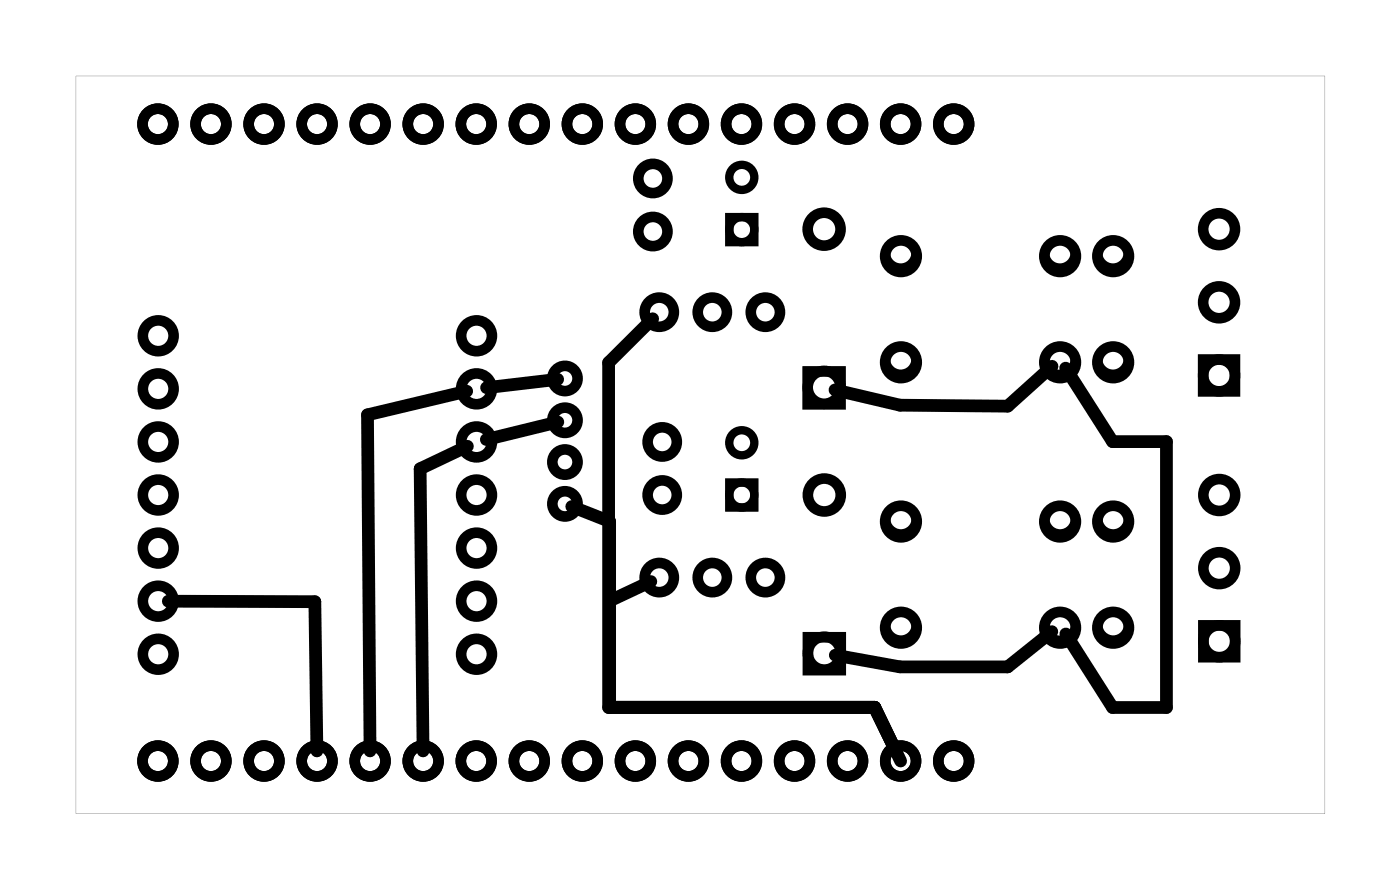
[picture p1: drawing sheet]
<svg xmlns="http://www.w3.org/2000/svg" width="67mm" height="43mm" viewBox="0 0 67 43" stroke-linecap="round" stroke-linejoin="round" font-family="sans-serif">
<path d="M3.6 3.6v35.3h59.8v-35.3zM3.6 3.6h59.8v35.3h-59.8z" fill="#000"/>
<g fill="none" stroke="#000" stroke-width=".51">
<path d="M38.7 17.8h1.5v1.5h-1.5zM57.6 17.2h1.5v1.5h-1.5zM38.7 30.5h1.6v1.6h-1.6zM57.6 29.9h1.5v1.6h-1.5z"/>
<circle cx="7.6" cy="5.9" r=".74"/>
<circle cx="7.6" cy="16.1" r=".74"/>
<circle cx="7.6" cy="18.6" r=".74"/>
<circle cx="10.1" cy="5.9" r=".74"/>
<circle cx="12.6" cy="5.9" r=".74"/>
<circle cx="15.2" cy="5.9" r=".74"/>
<circle cx="17.7" cy="5.9" r=".74"/>
<circle cx="20.3" cy="5.9" r=".74"/>
<circle cx="22.8" cy="5.9" r=".74"/>
<circle cx="22.8" cy="16.1" r=".74"/>
<circle cx="22.8" cy="18.6" r=".74"/>
<circle cx="25.3" cy="5.9" r=".74"/>
<circle cx="27" cy="18.1" r=".6"/>
<circle cx="27.9" cy="5.9" r=".74"/>
<circle cx="30.4" cy="5.9" r=".74"/>
<circle cx="31.3" cy="11.1" r=".7"/>
<circle cx="31.3" cy="8.5" r=".7"/>
<circle cx="31.6" cy="14.9" r=".7"/>
<circle cx="33" cy="5.9" r=".74"/>
<circle cx="34.1" cy="14.9" r=".7"/>
<circle cx="35.5" cy="5.9" r=".74"/>
<circle cx="36.6" cy="14.9" r=".7"/>
<circle cx="38" cy="5.9" r=".74"/>
<circle cx="39.5" cy="18.5" r=".79"/>
<circle cx="39.5" cy="11" r=".79"/>
<circle cx="40.6" cy="5.9" r=".74"/>
<circle cx="43.1" cy="5.9" r=".74"/>
<circle cx="43.1" cy="17.3" r=".76"/>
<circle cx="43.1" cy="12.3" r=".76"/>
<circle cx="45.7" cy="5.9" r=".74"/>
<circle cx="50.8" cy="12.3" r=".76"/>
<circle cx="50.8" cy="17.3" r=".76"/>
<circle cx="53.3" cy="17.3" r=".76"/>
<circle cx="53.3" cy="12.3" r=".76"/>
<circle cx="58.4" cy="14.5" r=".76"/>
<circle cx="58.4" cy="18" r=".76"/>
<circle cx="58.4" cy="11" r=".76"/>
<circle cx="7.6" cy="36.4" r=".74"/>
<circle cx="7.6" cy="31.3" r=".74"/>
<circle cx="7.6" cy="26.2" r=".74"/>
<circle cx="7.6" cy="28.8" r=".74"/>
<circle cx="7.6" cy="21.1" r=".74"/>
<circle cx="7.6" cy="23.7" r=".74"/>
<circle cx="10.1" cy="36.4" r=".74"/>
<circle cx="12.6" cy="36.4" r=".74"/>
<circle cx="15.2" cy="36.4" r=".74"/>
<circle cx="17.7" cy="36.4" r=".74"/>
<circle cx="20.3" cy="36.4" r=".74"/>
<circle cx="22.8" cy="36.4" r=".74"/>
<circle cx="22.8" cy="31.3" r=".74"/>
<circle cx="22.8" cy="26.2" r=".74"/>
<circle cx="22.8" cy="28.8" r=".74"/>
<circle cx="22.8" cy="21.1" r=".74"/>
<circle cx="22.8" cy="23.7" r=".74"/>
<circle cx="25.3" cy="36.4" r=".74"/>
<circle cx="27" cy="20.1" r=".6"/>
<circle cx="27" cy="24.1" r=".6"/>
<circle cx="27" cy="22.1" r=".6"/>
<circle cx="27.9" cy="36.4" r=".74"/>
<circle cx="30.4" cy="36.4" r=".74"/>
<circle cx="31.6" cy="27.6" r=".7"/>
<circle cx="31.7" cy="23.7" r=".7"/>
<circle cx="31.7" cy="21.1" r=".7"/>
<circle cx="33" cy="36.4" r=".74"/>
<circle cx="34.1" cy="27.6" r=".7"/>
<circle cx="35.5" cy="36.4" r=".74"/>
<circle cx="36.6" cy="27.6" r=".7"/>
<circle cx="38" cy="36.4" r=".74"/>
<circle cx="39.5" cy="31.3" r=".79"/>
<circle cx="39.5" cy="23.7" r=".79"/>
<circle cx="40.6" cy="36.4" r=".74"/>
<circle cx="43.1" cy="36.4" r=".74"/>
<circle cx="43.1" cy="30" r=".76"/>
<circle cx="43.1" cy="25" r=".76"/>
<circle cx="45.7" cy="36.4" r=".74"/>
<circle cx="50.8" cy="30" r=".76"/>
<circle cx="50.8" cy="25" r=".76"/>
<circle cx="53.3" cy="30" r=".76"/>
<circle cx="53.3" cy="25" r=".76"/>
<circle cx="58.4" cy="27.2" r=".76"/>
<circle cx="58.4" cy="30.7" r=".76"/>
<circle cx="58.4" cy="23.7" r=".76"/>
</g>
<g fill="none" stroke="#000" stroke-width=".4">
<path d="M34.9 10.4h1.2v1.2h-1.2zM34.9 23.1h1.2v1.2h-1.2z"/>
<circle cx="35.5" cy="8.5" r=".6"/>
<circle cx="35.5" cy="11" r=".6"/>
<circle cx="35.5" cy="21.2" r=".6"/>
<circle cx="35.5" cy="23.7" r=".6"/>
</g>
<g fill="none" stroke="#000" stroke-width=".25">
<circle cx="43.1" cy="17.2" r=".64"/>
<circle cx="43.1" cy="12.1" r=".64"/>
<circle cx="50.7" cy="12.1" r=".64"/>
<circle cx="50.7" cy="17.2" r=".64"/>
<circle cx="53.3" cy="17.2" r=".64"/>
<circle cx="53.3" cy="12.1" r=".64"/>
<circle cx="43.1" cy="29.9" r=".64"/>
<circle cx="43.1" cy="24.8" r=".64"/>
<circle cx="50.8" cy="24.8" r=".64"/>
<circle cx="50.8" cy="29.9" r=".64"/>
<circle cx="53.3" cy="29.9" r=".64"/>
<circle cx="53.3" cy="24.8" r=".64"/>
</g>
<path d="M22.3 18.7l-4.7 1.2 .1 16M26.7 18.2l-3.4 .4M31.2 15.3l-2.1 2.1v16.5h12.8l1 2.1M50.4 17.5l-2.2 1.9h-5.1l-3.1-.7M51 17.6l2.3 3.5h2.5v12.8h-2.5l-2.3-3.6M8.1 28.8h7l.1 7.1M22.4 21.4l-2.3 1 .2 13.5M26.7 20.2l-3.4 .8M27.4 24.2l1.8 .8v8.8h12.7l1.2 2.6M31.2 27.8l-2 1M50.4 30.2l-2.2 1.7h-5.1l-3.1-.5" fill="none" stroke="#000" stroke-width=".61"/>
</svg>
